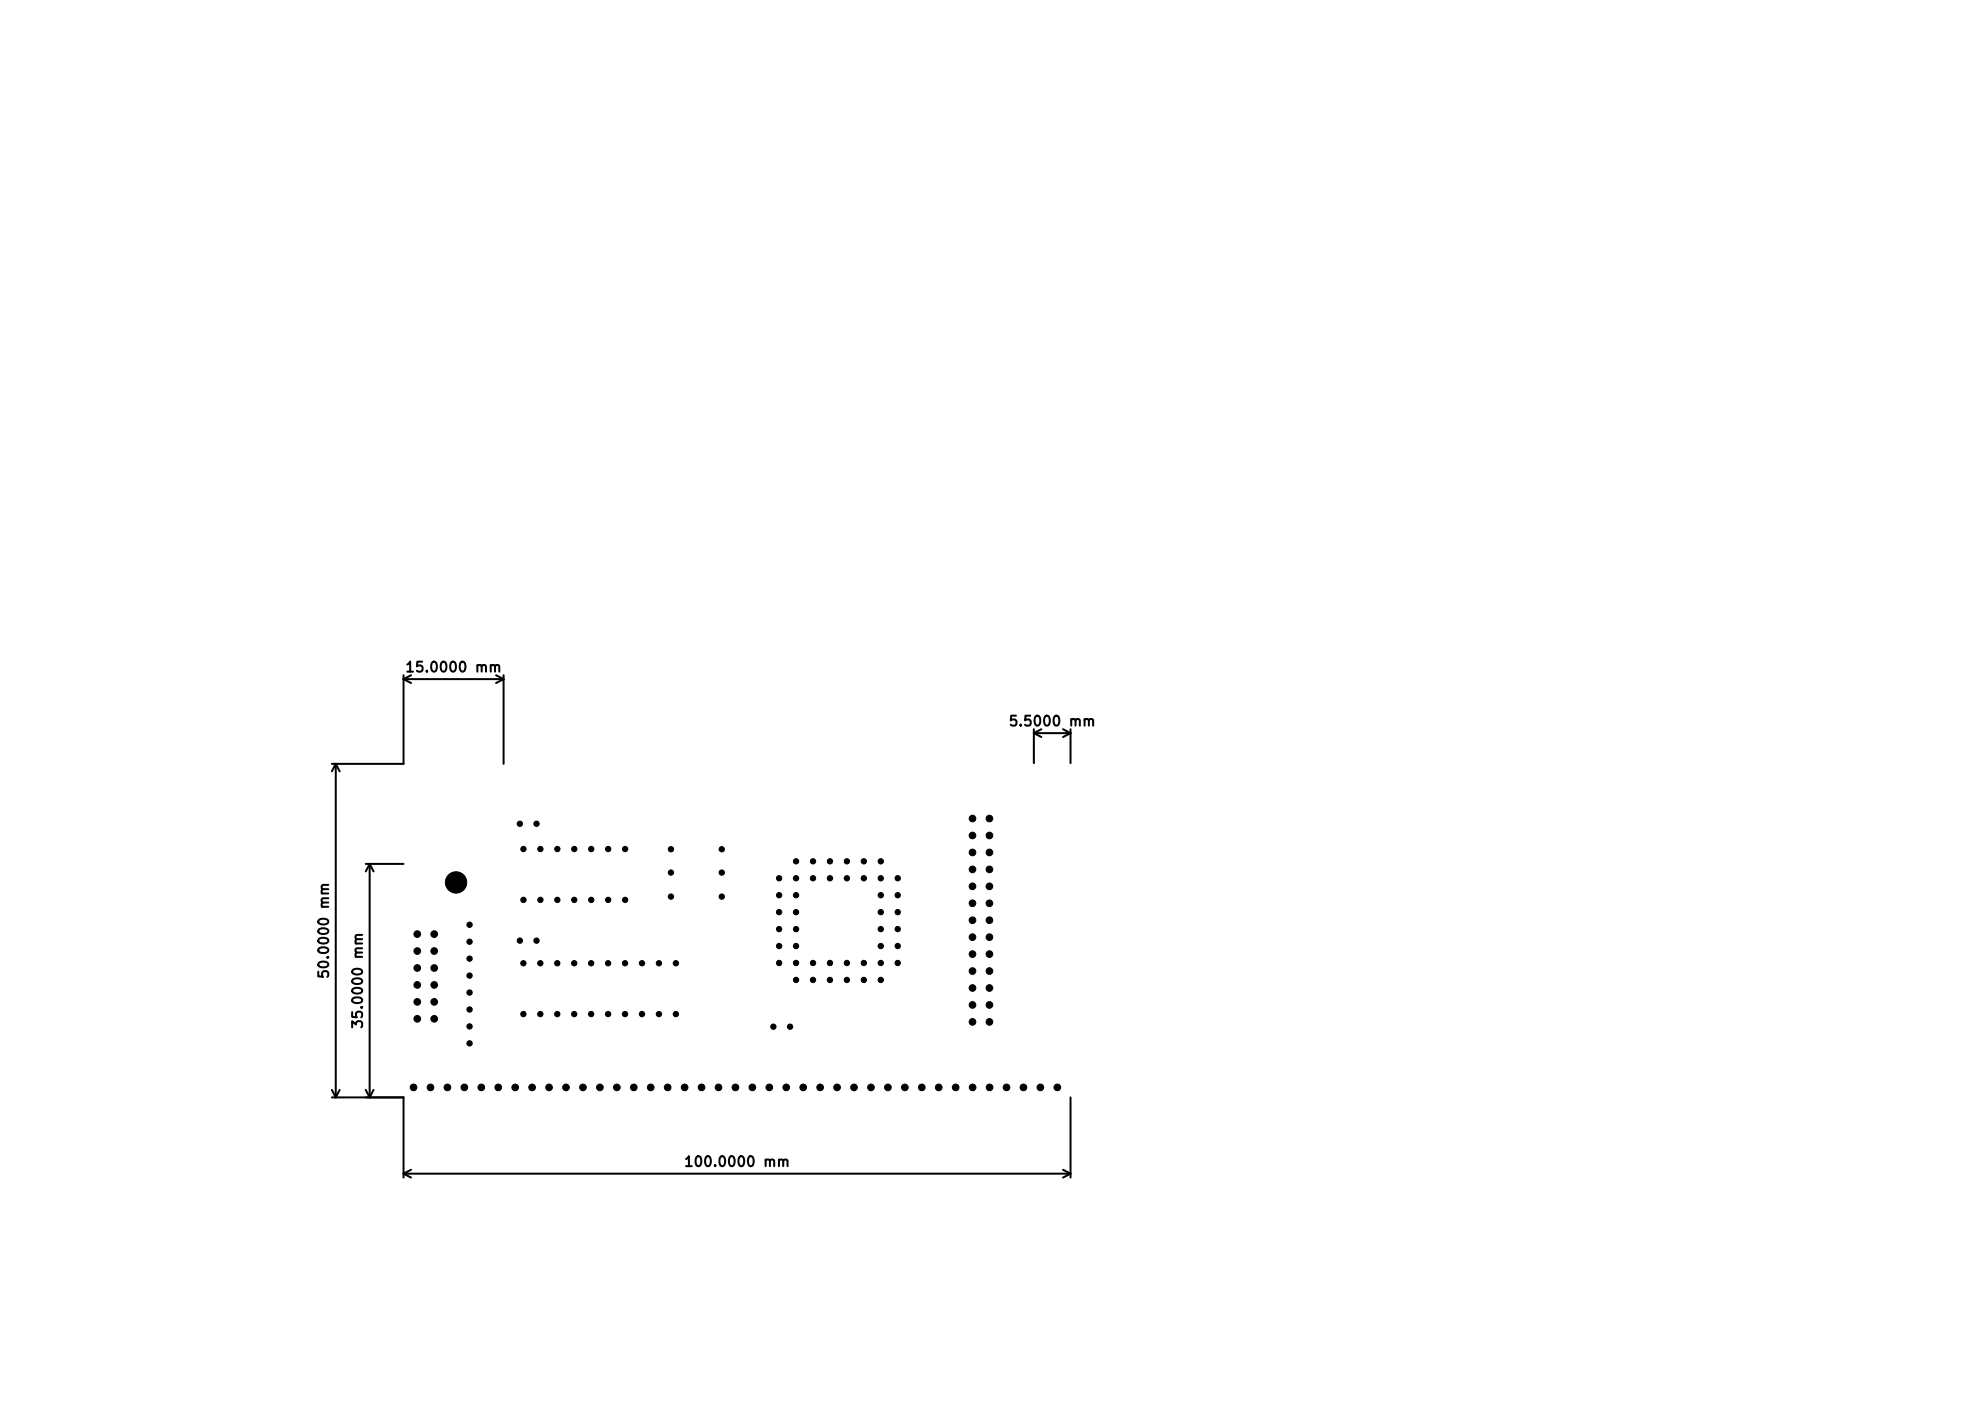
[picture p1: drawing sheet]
<svg xmlns="http://www.w3.org/2000/svg" width="297mm" height="210mm" viewBox="0 0 297 210" stroke-linecap="round" stroke-linejoin="round" font-family="sans-serif">
<defs><g id="words">
<g font-size="1.5">
<text x="60.6" y="101.1">15.0000 mm</text>
<text x="151.1" y="109.2">5.5000 mm</text>
<text x="49.7" y="146.9" transform="rotate(-90 49.7 146.9)">50.0000 mm</text>
<text x="54.8" y="154.4" transform="rotate(-90 54.8 154.4)">35.0000 mm</text>
<text x="102.4" y="175.3">100.0000 mm</text>
</g>
</g></defs>
<g fill="none" stroke="#000" stroke-width=".3">
<path d="M50.3 114.5v50M50.3 114.5l.6 1.1M50.3 114.5l-.5 1.1M60.5 101.2v13.3h-10.7M60.5 101.8h15M60.5 101.8l1.1 .6M61.6 101.2l-1.1 .6M74.4 101.2l1.1 .6M75.5 101.2v13.3M75.5 101.8l-1.1 .6M155 109.3v5.1M155 109.9h5.5"/>
<path d="M155 109.9l1.1 .6M156.1 109.3l-1.1 .6M159.4 109.3l1.1 .6M160.5 109.3v5.1M160.5 109.9l-1.1 .6M54.8 129.5h5.7M55.4 129.5v35M55.4 129.5l.6 1.1M55.4 129.5l-.6 1.1M49.8 164.5h10.7v12M49.8 163.4l.5 1.1M50.9 163.4l-.6 1.1"/>
<path d="M54.8 163.4l.6 1.1M56 163.4l-.6 1.1M60.5 175.9h100M60.5 175.9l1.1 .6M61.6 175.3l-1.1 .6M159.4 175.3l1.1 .6M160.5 164.5v12M160.5 175.9l-1.1 .6"/>
</g>
<g fill="#000" stroke="#000" stroke-width=".15">
<circle cx="68.4" cy="132.3" r="1.6"/>
<circle cx="70.4" cy="138.6" r=".4"/>
<circle cx="77.9" cy="123.5" r=".4"/>
<circle cx="78.5" cy="134.9" r=".4"/>
<circle cx="78.5" cy="127.3" r=".4"/>
<circle cx="80.4" cy="123.5" r=".4"/>
<circle cx="81" cy="134.9" r=".4"/>
<circle cx="81" cy="127.3" r=".4"/>
<circle cx="83.6" cy="134.9" r=".4"/>
<circle cx="83.6" cy="127.3" r=".4"/>
<circle cx="86.1" cy="127.3" r=".4"/>
<circle cx="86.1" cy="134.9" r=".4"/>
<circle cx="88.6" cy="127.3" r=".4"/>
<circle cx="88.6" cy="134.9" r=".4"/>
<circle cx="91.2" cy="127.3" r=".4"/>
<circle cx="91.2" cy="134.9" r=".4"/>
<circle cx="93.7" cy="127.3" r=".4"/>
<circle cx="93.7" cy="134.9" r=".4"/>
<circle cx="100.6" cy="130.8" r=".4"/>
<circle cx="100.6" cy="134.4" r=".4"/>
<circle cx="100.6" cy="127.3" r=".4"/>
<circle cx="108.2" cy="130.8" r=".4"/>
<circle cx="108.2" cy="127.3" r=".4"/>
<circle cx="108.2" cy="134.4" r=".4"/>
<circle cx="116.8" cy="136.7" r=".4"/>
<circle cx="116.8" cy="134.2" r=".4"/>
<circle cx="116.8" cy="139.3" r=".4"/>
<circle cx="116.8" cy="131.6" r=".4"/>
<circle cx="119.4" cy="136.7" r=".4"/>
<circle cx="119.4" cy="139.3" r=".4"/>
<circle cx="119.4" cy="131.6" r=".4"/>
<circle cx="119.4" cy="134.2" r=".4"/>
<circle cx="119.4" cy="129.1" r=".4"/>
<circle cx="121.9" cy="129.1" r=".4"/>
<circle cx="121.9" cy="131.6" r=".4"/>
<circle cx="124.4" cy="131.6" r=".4"/>
<circle cx="124.4" cy="129.1" r=".4"/>
<circle cx="127" cy="129.1" r=".4"/>
<circle cx="127" cy="131.6" r=".4"/>
<circle cx="129.5" cy="129.1" r=".4"/>
<circle cx="129.5" cy="131.6" r=".4"/>
<circle cx="132.1" cy="136.7" r=".4"/>
<circle cx="132.1" cy="134.2" r=".4"/>
<circle cx="132.1" cy="129.1" r=".4"/>
<circle cx="132.1" cy="131.6" r=".4"/>
<circle cx="132.1" cy="139.3" r=".4"/>
<circle cx="134.6" cy="136.7" r=".4"/>
<circle cx="134.6" cy="134.2" r=".4"/>
<circle cx="134.6" cy="131.6" r=".4"/>
<circle cx="134.6" cy="139.3" r=".4"/>
<circle cx="145.8" cy="122.7" r=".5"/>
<circle cx="145.8" cy="125.2" r=".5"/>
<circle cx="145.8" cy="135.4" r=".5"/>
<circle cx="145.8" cy="127.8" r=".5"/>
<circle cx="145.8" cy="130.3" r=".5"/>
<circle cx="145.8" cy="137.9" r=".5"/>
<circle cx="145.8" cy="132.9" r=".5"/>
<circle cx="148.3" cy="122.7" r=".5"/>
<circle cx="148.3" cy="125.2" r=".5"/>
<circle cx="148.3" cy="130.3" r=".5"/>
<circle cx="148.3" cy="127.8" r=".5"/>
<circle cx="148.3" cy="137.9" r=".5"/>
<circle cx="148.3" cy="132.9" r=".5"/>
<circle cx="148.3" cy="135.4" r=".5"/>
<circle cx="62.6" cy="140" r=".5"/>
<circle cx="62.6" cy="145.1" r=".5"/>
<circle cx="62.6" cy="150.2" r=".5"/>
<circle cx="62.6" cy="147.6" r=".5"/>
<circle cx="62.6" cy="152.7" r=".5"/>
<circle cx="62.6" cy="142.6" r=".5"/>
<circle cx="65.1" cy="150.2" r=".5"/>
<circle cx="65.1" cy="140" r=".5"/>
<circle cx="65.1" cy="152.7" r=".5"/>
<circle cx="65.1" cy="142.6" r=".5"/>
<circle cx="65.1" cy="147.6" r=".5"/>
<circle cx="65.1" cy="145.1" r=".5"/>
<circle cx="70.4" cy="151.3" r=".4"/>
<circle cx="70.4" cy="141.2" r=".4"/>
<circle cx="70.4" cy="143.7" r=".4"/>
<circle cx="70.4" cy="148.8" r=".4"/>
<circle cx="70.4" cy="146.2" r=".4"/>
<circle cx="70.4" cy="153.9" r=".4"/>
<circle cx="70.4" cy="156.4" r=".4"/>
<circle cx="77.9" cy="141" r=".4"/>
<circle cx="78.5" cy="144.4" r=".4"/>
<circle cx="78.5" cy="152" r=".4"/>
<circle cx="80.4" cy="141" r=".4"/>
<circle cx="81" cy="144.4" r=".4"/>
<circle cx="81" cy="152" r=".4"/>
<circle cx="83.5" cy="144.4" r=".4"/>
<circle cx="83.5" cy="152" r=".4"/>
<circle cx="86.1" cy="152" r=".4"/>
<circle cx="86.1" cy="144.4" r=".4"/>
<circle cx="88.6" cy="144.4" r=".4"/>
<circle cx="88.6" cy="152" r=".4"/>
<circle cx="91.2" cy="152" r=".4"/>
<circle cx="91.2" cy="144.4" r=".4"/>
<circle cx="93.7" cy="152" r=".4"/>
<circle cx="93.7" cy="144.4" r=".4"/>
<circle cx="96.2" cy="152" r=".4"/>
<circle cx="96.2" cy="144.4" r=".4"/>
<circle cx="98.8" cy="144.4" r=".4"/>
<circle cx="98.8" cy="152" r=".4"/>
<circle cx="101.3" cy="144.4" r=".4"/>
<circle cx="101.3" cy="152" r=".4"/>
<circle cx="115.9" cy="153.9" r=".4"/>
<circle cx="116.8" cy="144.3" r=".4"/>
<circle cx="116.8" cy="141.8" r=".4"/>
<circle cx="118.4" cy="153.9" r=".4"/>
<circle cx="119.4" cy="146.9" r=".4"/>
<circle cx="119.4" cy="144.3" r=".4"/>
<circle cx="119.4" cy="141.8" r=".4"/>
<circle cx="121.9" cy="146.9" r=".4"/>
<circle cx="121.9" cy="144.3" r=".4"/>
<circle cx="124.4" cy="146.9" r=".4"/>
<circle cx="124.4" cy="144.3" r=".4"/>
<circle cx="127" cy="146.9" r=".4"/>
<circle cx="127" cy="144.3" r=".4"/>
<circle cx="129.5" cy="144.3" r=".4"/>
<circle cx="129.5" cy="146.9" r=".4"/>
<circle cx="132.1" cy="146.9" r=".4"/>
<circle cx="132.1" cy="141.8" r=".4"/>
<circle cx="132.1" cy="144.3" r=".4"/>
<circle cx="134.6" cy="141.8" r=".4"/>
<circle cx="134.6" cy="144.3" r=".4"/>
<circle cx="145.8" cy="150.6" r=".5"/>
<circle cx="145.8" cy="143" r=".5"/>
<circle cx="145.8" cy="145.6" r=".5"/>
<circle cx="145.8" cy="148.1" r=".5"/>
<circle cx="145.8" cy="153.2" r=".5"/>
<circle cx="145.8" cy="140.5" r=".5"/>
<circle cx="148.3" cy="148.1" r=".5"/>
<circle cx="148.3" cy="140.5" r=".5"/>
<circle cx="148.3" cy="153.2" r=".5"/>
<circle cx="148.3" cy="150.6" r=".5"/>
<circle cx="148.3" cy="143" r=".5"/>
<circle cx="148.3" cy="145.6" r=".5"/>
<circle cx="62" cy="163" r=".5"/>
<circle cx="64.5" cy="163" r=".5"/>
<circle cx="67.1" cy="163" r=".5"/>
<circle cx="69.6" cy="163" r=".5"/>
<circle cx="72.2" cy="163" r=".5"/>
<circle cx="74.7" cy="163" r=".5"/>
<circle cx="77.2" cy="163" r=".5"/>
<circle cx="79.8" cy="163" r=".5"/>
<circle cx="82.3" cy="163" r=".5"/>
<circle cx="84.9" cy="163" r=".5"/>
<circle cx="87.4" cy="163" r=".5"/>
<circle cx="89.9" cy="163" r=".5"/>
<circle cx="92.5" cy="163" r=".5"/>
<circle cx="95" cy="163" r=".5"/>
<circle cx="97.6" cy="163" r=".5"/>
<circle cx="100.1" cy="163" r=".5"/>
<circle cx="102.6" cy="163" r=".5"/>
<circle cx="105.2" cy="163" r=".5"/>
<circle cx="107.7" cy="163" r=".5"/>
<circle cx="110.3" cy="163" r=".5"/>
<circle cx="112.8" cy="163" r=".5"/>
<circle cx="115.3" cy="163" r=".5"/>
<circle cx="117.9" cy="163" r=".5"/>
<circle cx="120.4" cy="163" r=".5"/>
<circle cx="123" cy="163" r=".5"/>
<circle cx="125.5" cy="163" r=".5"/>
<circle cx="128" cy="163" r=".5"/>
<circle cx="130.6" cy="163" r=".5"/>
<circle cx="133.1" cy="163" r=".5"/>
<circle cx="135.7" cy="163" r=".5"/>
<circle cx="138.2" cy="163" r=".5"/>
<circle cx="140.7" cy="163" r=".5"/>
<circle cx="143.3" cy="163" r=".5"/>
<circle cx="145.8" cy="163" r=".5"/>
<circle cx="148.4" cy="163" r=".5"/>
<circle cx="150.9" cy="163" r=".5"/>
<circle cx="153.4" cy="163" r=".5"/>
<circle cx="156" cy="163" r=".5"/>
<circle cx="158.5" cy="163" r=".5"/>
</g>
<use href="#words"/>
</svg>
